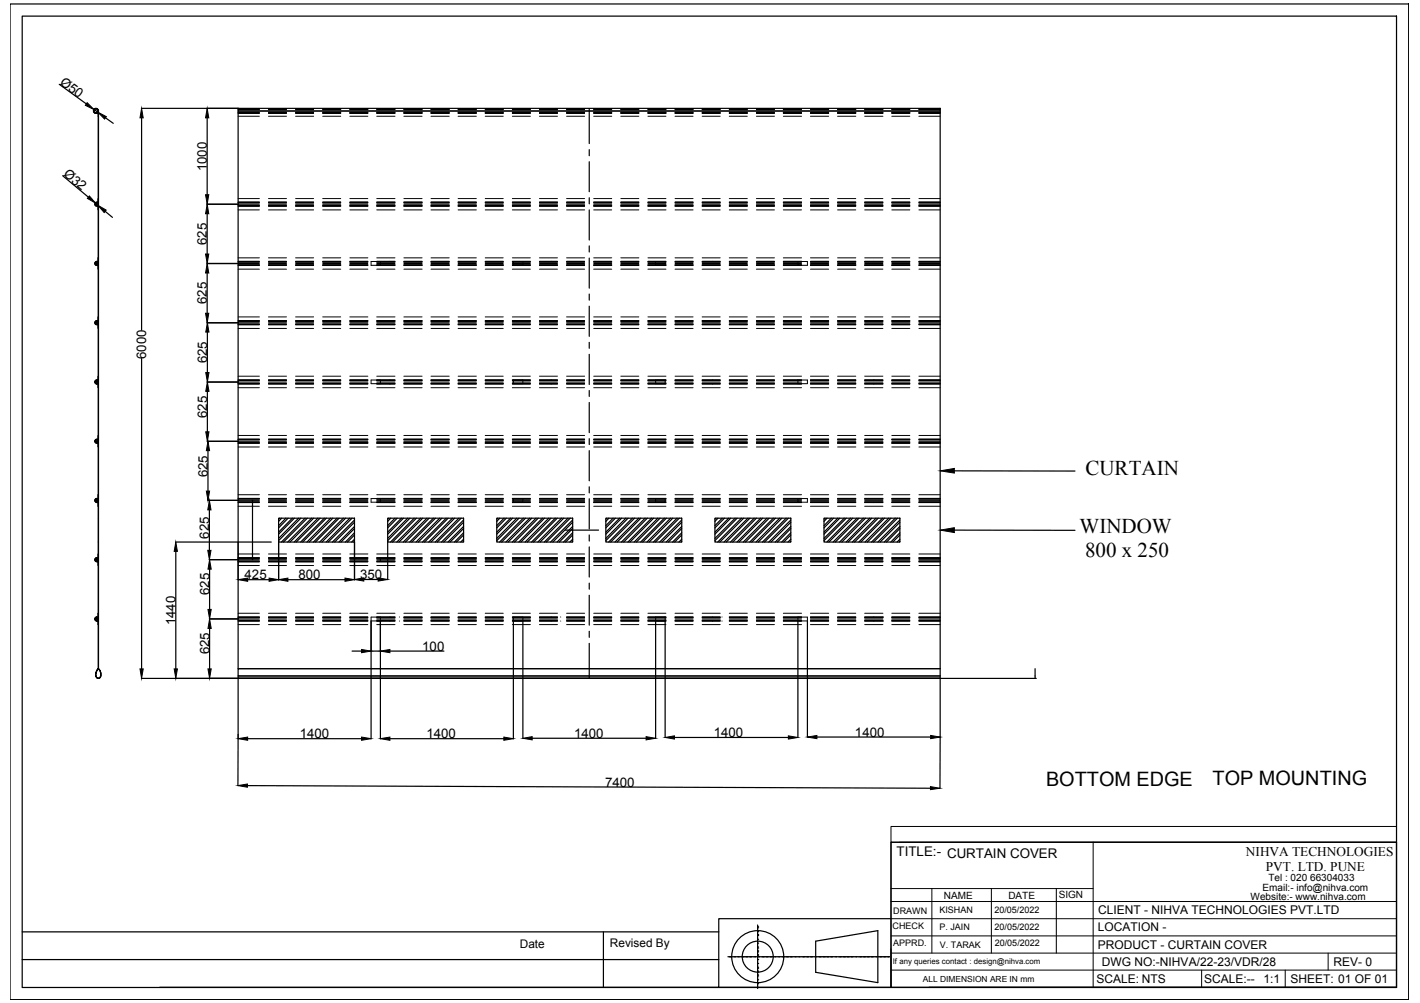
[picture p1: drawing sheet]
<svg xmlns="http://www.w3.org/2000/svg" width="297mm" height="210mm" viewBox="0 0 297 210" stroke-linecap="round" stroke-linejoin="round" font-family="sans-serif">
<defs><g id="words">
<g font-size="4.4">
<text x="227.1" y="99.5">CURTAIN</text>
<text x="225.8" y="111.5">WINDOW</text>
<text x="227" y="116.5">800 x 250</text>
</g>
<g font-size="4.2">
<text x="218.8" y="164.6">BOTTOM EDGE</text>
<text x="253.6" y="164.4">TOP MOUNTING</text>
</g>
<g font-size="2.8">
<text x="12.3" y="17.5" transform="rotate(36 12.3 17.5)">Ø50</text>
<text x="43.3" y="35.9" transform="rotate(-90 43.3 35.9)">1000</text>
<text x="13.1" y="36.6" transform="rotate(40 13.1 36.6)">Ø32</text>
<text x="43.3" y="51.3" transform="rotate(-90 43.3 51.3)">625</text>
<text x="43.3" y="63.7" transform="rotate(-90 43.3 63.7)">625</text>
<text x="30.6" y="75.1" transform="rotate(-90 30.6 75.1)">6000</text>
<text x="43.3" y="76.1" transform="rotate(-90 43.3 76.1)">625</text>
<text x="43.3" y="87.5" transform="rotate(-90 43.3 87.5)">625</text>
<text x="43.5" y="99.9" transform="rotate(-90 43.5 99.9)">625</text>
<text x="43.8" y="112.8" transform="rotate(-90 43.8 112.8)">625</text>
<text x="43.8" y="124.5" transform="rotate(-90 43.8 124.5)">625</text>
<text x="51.2" y="121.3">425</text>
<text x="62.4" y="121.3">800</text>
<text x="75.3" y="121.2">350</text>
<text x="36.7" y="130.9" transform="rotate(-90 36.7 130.9)">1440</text>
<text x="43.8" y="136.9" transform="rotate(-90 43.8 136.9)">625</text>
<text x="88.3" y="136.2">100</text>
<text x="62.7" y="154.5">1400</text>
<text x="89.2" y="154.5">1400</text>
<text x="120.1" y="154.5">1400</text>
<text x="149.3" y="154.3">1400</text>
<text x="178.8" y="154.2">1400</text>
<text x="126.6" y="164.7">7400</text>
<text x="187.6" y="179.2">TITLE:- CURTAIN COVER</text>
<text x="260.6" y="179.1">NIHVA TECHNOLOGIES</text>
<text x="264.8" y="182.3">PVT. LTD. PUNE</text>
</g>
<g font-size="2.5">
<text x="229.7" y="191.3">CLIENT - NIHVA TECHNOLOGIES PVT.LTD</text>
<text x="229.6" y="194.9">LOCATION -</text>
<text x="108.7" y="198.5">Date</text>
<text x="127.6" y="198.2">Revised By</text>
<text x="229.6" y="198.5">PRODUCT - CURTAIN COVER</text>
<text x="230.5" y="202.1">DWG NO:-NIHVA/22-23/VDR/28</text>
<text x="279" y="202.1">REV- 0</text>
<text x="229.3" y="205.7">SCALE: NTS</text>
<text x="251.9" y="205.7">SCALE:--</text>
<text x="264.3" y="205.7">1:1</text>
<text x="269.9" y="205.7">SHEET: 01 OF 01</text>
</g>
<g font-size="2.1">
<text x="265.3" y="184.4">Tel : 020 66304033</text>
<text x="197.4" y="188.1">NAME</text>
<text x="210.9" y="188.2">DATE</text>
<text x="221.5" y="188">SIGN</text>
<text x="261.6" y="188.4">Website:- www.nihva.com</text>
<text x="264.1" y="186.5">Email:- info@nihva.com</text>
</g>
<g font-size="1.9">
<text x="186.8" y="191.2">DRAWN</text>
<text x="196.5" y="191.1">KISHAN</text>
<text x="208" y="191.1">20/05/2022</text>
<text x="186.7" y="194.4">CHECK</text>
<text x="186.8" y="198">APPRD.</text>
<text x="196.5" y="194.7">P. JAIN</text>
<text x="208.1" y="194.7">20/05/2022</text>
<text x="196.6" y="198.3">V. TARAK</text>
<text x="208.1" y="198">20/05/2022</text>
</g>
<text font-size="1.8" x="193" y="205.4">ALL DIMENSION ARE IN mm</text>
<text font-size="1.6" x="186.8" y="201.7">If any queries contact : design@nihva.com</text>
</g></defs>
<!-- layer: 0 -->
<g fill="none" stroke="#000" stroke-width=".25">
<path d="M2.1 .8h292.6v208.4h-292.6zM4.6 3.4h287.5v203.3h-287.5zM12.4 17.6l5.7 4.1M13.1 36.8l5.4 4.5M19.7 22.9l.8 .6M20.1 23.7h.4l.1 .6v115.6v-116.7a.53 .53 0 0 0-.5-.5 .53 .53 0 0 0-.6 .5 .53 .53 0 0 0 .6 .5M20.6 23.2a.49 .49 0 0 0-.5-.5 .49 .49 0 0 0-.5 .5 .49 .49 0 0 0 .5 .5M20.6 23.2v.5h-.5M22.1 24.7l1.6 1.1M29.6 22.7h167.1l-.1 142.3M29.6 24.7v44.4M43.3 24.7v16.1"/>
<path d="M49.8 22.7v.5h146.9M49.8 23.2v116.7M123.3 22.7v7.3M123.3 31.3v1.3M123.3 33.9v6.2M20 42.5l.5 .5M20.6 41.6v.7M20.6 43.1v.8M20.6 54v.7M20.6 55.5v.8M22 44.2l1.5 1.3M43.3 55.1h6.5"/>
<path d="M43.3 42.7h6.5M43.3 44.7v8.5M43.3 57.1v8.5M123.3 41.4v1.3M123.3 43.9v6.3M123.3 51.5v1.2M123.3 54v6.3M20.6 66.3v.8M20.6 67.9v.8M20.6 78.7v.8M29.6 75v65M43.3 80h6.5"/>
<path d="M43.3 67.5h6.5M43.4 69.5v8.5M123.3 61.5v1.3M123.3 64.1v6.3M123.3 71.7v1.2M123.3 74.2v6.3M20.6 80.3v.8M20.6 91.1v.8M20.6 92.7v.8M43.3 92.4h6.5M43.4 81.9v8.5M43.5 94.3v8.5"/>
<path d="M123.3 81.7v1.3M123.3 84.2v6.3M123.3 91.8v1.2M123.3 94.3v6.3M199.6 98.5l25.3 .1M20.6 103.5v.8M20.6 105.1v.8M20.6 115.9v.8M20.6 117.5v.8M36.7 113.4h20.1M36.8 115.4v24.6M43.5 104.7h6.3"/>
<path d="M43.8 117.1h6M43.8 106.7v8.5M43.8 119.1v8.4M52.8 104.7v12.4M58.3 108.4h15.9v5h-15.9zM58.3 113.4v8M58.5 108.4l-.2 .3M58.9 108.4l-.6 .7M59.8 108.4l-1.5 1.6M60.3 108.4l-2 2.1M61.2 108.4l-2.9 3M61.6 108.4l-3.3 3.4"/>
<path d="M62.5 108.4l-4.2 4.3M62.9 108.4l-4.6 4.7M63.8 108.4l-4.9 5M64.3 108.4l-5 5M65.2 108.4l-5 5M65.6 108.4l-5 5M66.5 108.4l-5 5M67 108.4l-5 5M67.8 108.4l-4.9 5M68.3 108.4l-5 5M69.2 108.4l-5 5M69.6 108.4l-4.9 5"/>
<path d="M70.5 108.4l-4.9 5M70.9 108.4l-4.9 5M71.8 108.4l-4.9 5M72.3 108.4l-5 5M73.2 108.4l-5 5M73.6 108.4l-4.9 5M74.2 108.8l-4.7 4.6M74.2 110.2l-3.3 3.2M74.2 111.5l-2 1.9M74.2 112.8l-.6 .6M74.2 109.3l-4.2 4.1M74.2 110.6l-2.9 2.8"/>
<path d="M74.2 112l-1.5 1.4M74.2 113.3l-.2 .1M74.2 113.4v8M81.1 108.4h15.9v5h-15.9zM81.1 113.4v7.9M81.3 108.4l-.2 .3M81.7 108.4l-.6 .7M82.6 108.4l-1.5 1.6M83.1 108.4l-2 2.1M84 108.4l-2.9 3M84.4 108.4l-3.3 3.4M85.3 108.4l-4.2 4.3"/>
<path d="M85.8 108.4l-4.7 4.7M86.6 108.4l-4.9 5M87.1 108.4l-5 5M88 108.4l-5 5M88.4 108.4l-4.9 5M89.3 108.4l-4.9 5M89.8 108.4l-5 5M90.7 108.4l-5 5M91.1 108.4l-5 5M92 108.4l-5 5M92.4 108.4l-4.9 5M93.3 108.4l-4.9 5"/>
<path d="M93.8 108.4l-5 5M94.6 108.4l-4.9 5M95.1 108.4l-4.9 5M96 108.4l-5 5M96.5 108.4l-5 5M97 108.8l-4.6 4.6M97 110.2l-3.3 3.2M97 111.5l-1.9 1.9M97 112.8l-.6 .6M97 109.3l-4.2 4.1M97 110.6l-2.9 2.8M97 112l-1.5 1.4"/>
<path d="M97 113.3l-.2 .1M103.9 108.4h15.9v5h-15.9zM104.1 108.4l-.2 .3M104.5 108.4l-.6 .7M105.4 108.4l-1.5 1.6M105.9 108.4l-2 2.1M106.8 108.4l-2.9 3M107.2 108.4l-3.3 3.4M108.1 108.4l-4.2 4.3M108.6 108.4l-4.7 4.7M109.5 108.4l-5 5M109.9 108.4l-5 5"/>
<path d="M110.8 108.4l-5 5M111.2 108.4l-4.9 5M112.1 108.4l-4.9 5M112.6 108.4l-5 5M113.5 108.4l-5 5M113.9 108.4l-4.9 5M114.8 108.4l-5 5M115.3 108.4l-5 5M116.1 108.4l-4.9 5M116.6 108.4l-5 5M117.5 108.4l-5 5M117.9 108.4l-4.9 5"/>
<path d="M118.3 110.9h6.9M118.8 108.4l-4.9 5M119.3 108.4l-5 5M119.8 108.8l-4.6 4.6M119.8 110.2l-3.3 3.2M119.8 111.5l-1.9 1.9M119.8 112.8l-.6 .6M119.8 109.3l-4.2 4.1M119.8 110.6l-2.8 2.8M119.8 112l-1.5 1.4M119.8 113.3l-.1 .1M123.3 101.9v1.3"/>
<path d="M123.3 104.4v6.3M123.3 112v1.2M123.3 114.5v6.3M126.7 108.4h15.9v5h-15.9zM126.9 108.4l-.2 .3M127.4 108.4l-.7 .7M128.3 108.4l-1.6 1.6M128.7 108.4l-2 2.1M129.6 108.4l-2.9 3M130 108.4l-3.3 3.4M130.9 108.4l-4.2 4.3M131.4 108.4l-4.7 4.7"/>
<path d="M132.3 108.4l-5 5M132.7 108.4l-5 5M133.6 108.4l-5 5M134.1 108.4l-5 5M134.9 108.4l-4.9 5M135.4 108.4l-4.9 5M136.3 108.4l-5 5M136.7 108.4l-4.9 5M137.6 108.4l-4.9 5M138.1 108.4l-5 5M139 108.4l-5 5M139.4 108.4l-5 5"/>
<path d="M140.3 108.4l-5 5M140.7 108.4l-4.9 5M141.6 108.4l-4.9 5M142.1 108.4l-5 5M142.6 108.8l-4.6 4.6M142.6 110.2l-3.3 3.2M142.6 111.5l-1.9 1.9M142.6 112.8l-.6 .6M142.6 109.3l-4.1 4.1M142.6 110.6l-2.8 2.8M142.6 112l-1.5 1.4M142.6 113.3l-.1 .1"/>
<path d="M149.5 108.4h15.9v5h-15.9zM149.8 108.4l-.3 .3M150.2 108.4l-.7 .7M151.1 108.4l-1.6 1.6M151.5 108.4l-2 2.1M152.4 108.4l-2.9 3M152.9 108.4l-3.4 3.4M153.8 108.4l-4.3 4.3M154.2 108.4l-4.7 4.7M155.1 108.4l-5 5M155.6 108.4l-5 5M156.4 108.4l-4.9 5"/>
<path d="M156.9 108.4l-5 5M157.8 108.4l-5 5M158.2 108.4l-4.9 5M159.1 108.4l-4.9 5M159.5 108.4l-4.9 5M160.4 108.4l-4.9 5M160.9 108.4l-5 5M161.8 108.4l-5 5M162.2 108.4l-4.9 5M163.1 108.4l-5 5M163.6 108.4l-5 5M164.5 108.4l-5 5"/>
<path d="M164.9 108.4l-5 5M165.4 108.8l-4.6 4.6M165.4 110.2l-3.2 3.2M165.4 111.5l-1.9 1.9M165.4 112.8l-.6 .6M165.4 109.3l-4.1 4.1M165.4 110.6l-2.8 2.8M165.4 112l-1.5 1.4M165.4 113.3l-.1 .1M172.4 108.4h15.8v5h-15.8zM172.6 108.4l-.2 .3M173 108.4l-.6 .7"/>
<path d="M173.9 108.4l-1.5 1.6M174.4 108.4l-2 2.1M175.2 108.4l-2.8 3M175.7 108.4l-3.3 3.4M176.6 108.4l-4.2 4.3M177 108.4l-4.6 4.7M177.9 108.4l-4.9 5M178.4 108.4l-5 5M179.3 108.4l-5 5M179.7 108.4l-5 5M180.6 108.4l-5 5M181 108.4l-4.9 5"/>
<path d="M181.9 108.4l-4.9 5M182.4 108.4l-5 5M183.2 108.4l-4.9 5M183.7 108.4l-4.9 5M184.6 108.4l-5 5M185 108.4l-4.9 5M185.9 108.4l-4.9 5M186.4 108.4l-5 5M187.3 108.4l-5 5M187.7 108.4l-5 5M188.2 108.8l-4.6 4.6M188.2 110.2l-3.2 3.2"/>
<path d="M188.2 111.5l-1.9 1.9M188.2 112.8l-.6 .6M188.2 109.3l-4.1 4.1M188.2 110.6l-2.8 2.8M188.2 112l-1.4 1.4M188.2 113.3l-.1 .1M199.6 110.9l25.3 .1M20.5 139.9h.1a1.24 1.24 0 0 0-.1 2v.1a1.01 1.01 0 0 1-.3-1.6zM20.6 128.3v.8M20.6 129.9v.8M20.6 139.9a1.22 1.22 0 0 1 0 2.1v-.1a.96 .96 0 0 0 .3-1.5zM43.8 129.5h6"/>
<path d="M43.8 131.5v8.5M51.8 121.3h4.5M60.2 121.3h12M73.6 136.3h2M76.1 121.3h3M77.6 129.9v24.7M77.6 136.3h2M79.6 129.9v24.7M81.6 136.3h11.3M107.4 129.9v24.7M109.4 129.9v24.6M123.3 122v1.3"/>
<path d="M123.3 124.6v6.2M123.3 132.1v1.3M123.3 134.6v7.4M137.1 129.9v24.6M139.1 129.9v24.4M166.9 129.9v24.4M168.9 129.9v24.3M196.7 139.9h-146.9v1.6h146.9M216.5 139.9v2.1M29.6 142h186.9M49.8 141.5v.5h146.9M49.8 142v12.6"/>
<path d="M49.8 153.7v10.7M51.8 154.6h23.8M81.6 154.6h23.8M111.3 154.5h23.9M141.1 154.3h23.8M170.9 154.2h23.8M216.5 142h.1M51.8 164.4l142.8 .6M186.4 176.3h105.7v30.3h-105.7zM4.6 195h145.8M126.2 195v11.7M158.5 199.8h.1"/>
<path d="M158.5 199.5v.3M158.5 199.2v.2M158.5 199.2h.1M158.5 199h.1M158.5 198.8v.2M158.5 198.4v.3M158.5 198.4h.1M158.5 198.2h.1M158.5 198v.1M158.5 197.6v.3M158.5 197.4v.2M158.5 197.4h.1"/>
<path d="M158.5 196.8v.5M158.5 196.6v.2M158.5 196.6h.1M158.5 196.4v.1M158.5 196v.3M158.5 195.8v.2M158.5 195.8h.1M158.5 195.6h.1M158.5 195.2v.3M158.5 195v.2M158.5 195h.1M158.5 194.8h.1"/>
<path d="M158.5 194.5v.2M158.5 194.2v.3M158.5 194.2h.1M158.5 194h.1M158.5 193.7v.2M158.5 193.6v.1M158.5 194v.1M158.5 194.8v.1M158.5 195.6v.1M158.5 198.2v.2M158.5 199v.2M158.5 199.8v.2"/>
<path d="M170.6 197l13-2.2v10.8l-13-2.1zM186.4 192.3h-36v14.3h-117M4.6 200.8h145.8M150.4 206.6h36M152.3 200.2h.3M152.6 200.2h.1M152.6 200.2h.2M152.8 200.2h.1M152.9 200.2h.1M153.1 200.2h.5M153.6 200.2h.1M153.7 200.2h.1"/>
<path d="M153.9 200.2h.3M154.2 200.2h.2M154.4 200.2h.1M154.5 200.2h.1M154.7 200.2h.3M155 200.2h.2M155.2 200.2h.1M155.3 200.2h.1M155.4 200.2h.1M155.5 200.2h.3M155.8 200.2h.2M156 200.2h.1"/>
<path d="M156.1 200.2h.1M156.2 200.2h.1M156.3 200.2h.5M156.8 200.2h.1M156.9 200.2h.1M157 200.2h.1M157.1 200.2h.2M157.3 200.2h.5M157.8 200.2h.1M157.9 200.2h.2M158.1 200.2h.3M158.4 200.2h.2"/>
<path d="M158.5 206.7h.1M158.5 206.4v.2M158.5 206.1v.3M158.5 205.9v.2M158.5 205.9h.1M158.5 205.6v.2M158.5 205.3v.3M158.5 205.1v.2M158.5 205h.1M158.5 204.8v.2M158.5 204.3v.5M158.5 204.2h.1"/>
<path d="M158.5 204h.1M158.5 203.7v.3M158.5 203.5v.2M158.5 203.4h.1M158.5 203.2h.1M158.5 203v.2M158.5 202.7v.3M158.5 202.6h.1M158.5 202.4h.1M158.5 202.2v.2M158.5 201.9v.3M158.5 201.7v.1"/>
<path d="M158.5 201.6h.1M158.5 201.1v.5M158.5 200.9v.1M158.5 200.8h.1M158.5 200.6v.2M158.5 200.1v.5M158.5 200h.1M158.5 202.5v.1M158.5 203.3v.1M158.5 204.1v.1M158.5 206.7v.2M158.7 200.2h.1"/>
<path d="M158.7 200.2h.2M158.9 200.2h.3M159.2 200.2h.2M159.5 200.2h.1M159.7 200.2h.1M159.7 200.2h.5M160.3 200.2h.1M160.5 200.2h.1M160.5 200.2h.5M161.1 200.2h.1M161.3 200.2h.1M161.3 200.2h.2"/>
<path d="M161.5 200.2h.3M161.9 200.2h.1M162.1 200.2h.1M162.1 200.2h.2M162.3 200.2h.3M162.7 200.2h.1M162.9 200.2h.1M162.9 200.2h.2M163.1 200.2h.3M163.5 200.2h.1M163.7 200.2h.1M163.7 200.2h.2"/>
<path d="M163.9 200.2h.1M163.9 200.2h.6M164.5 200.2h.1M164.5 200.2h.2M164.7 200.2h.1M164.7 200.2h.6M165.3 200.2h.1M165.3 200.2h.2M165.5 200.2h.1M165.6 200.2h.1M165.8 200.2h.3M166.1 200.2h.2"/>
<path d="M166.3 200.2h.1M166.4 200.2h.1M166.6 200.2h.3M166.9 200.2h.2M167.1 200.2h.1M167.2 200.2h.5M167.7 200.2h.2M167.9 200.2h.1M168 200.2h.1M168.1 200.2h.1M168.2 200.2h.5M168.7 200.2h.1"/>
<path d="M168.8 200.2h.1M168.9 200.2h.1M169 200.2h.1M169.2 200.2h.3M169.5 200.2h.1M169.6 200.2h.1M169.7 200.2h.1M169.8 200.2h.2M170 200.2h.3M170.3 200.2h.2M170.5 200.2h.1M170.6 200.2h.2"/>
<path d="M170.8 200.2h.3M171.1 200.2h.2M171.4 200.2h.1M171.6 200.2h.1M171.6 200.2h.3M171.9 200.2h.2M172.2 200.2h.1M172.4 200.2h.1M172.4 200.2h.2M172.6 200.2h.1M172.7 200.2h.2M173 200.2h.1"/>
<path d="M173.2 200.2h.1M173.2 200.2h.2M173.4 200.2h.3M173.8 200.2h.1M174 200.2h.1M174 200.2h.2M174.2 200.2h.3M174.6 200.2h.1M174.8 200.2h.1M174.8 200.2h.2M175 200.2h.5M175.6 200.2h.1"/>
<path d="M175.6 200.2h.2M175.8 200.2h.1M175.8 200.2h.3M176.2 200.2h.1M176.4 200.2h.1M176.4 200.2h.2M176.6 200.2h.1M176.6 200.2h.2M176.9 200.2h.1M177 200.2h.2M177.2 200.2h.1M177.2 200.2h.2"/>
<path d="M177.4 200.2h.1M177.4 200.2h.2M177.7 200.2h.3M178 200.2h.1M178 200.2h.2M178.2 200.2h.1M178.3 200.2h.1M178.5 200.2h.3M178.8 200.2h.2M179 200.2h.1M179.1 200.2h.1M179.3 200.2h.5"/>
<path d="M179.8 200.2h.1M179.9 200.2h.1M180 200.2h.1M180.1 200.2h.3M180.4 200.2h.2M180.6 200.2h.1M180.7 200.2h.1M180.8 200.2h.1M180.9 200.2h.1M181.1 200.2h.1M181.2 200.2h.2M181.4 200.2h.1"/>
<path d="M181.5 200.2h.1M181.6 200.2h.1M181.7 200.2h.1M181.9 200.2h.3M182.2 200.2h.1M182.3 200.2h.1M182.4 200.2h.1M182.5 200.2h.2M182.7 200.2h.3M183 200.2h.2M183.2 200.2h.1M183.3 200.2h.2"/>
<path d="M183.5 200.2h.5M184.1 200.2h.1M184.3 200.2h.1M184.3 200.2h.3M184.6 200.2h.2M184.9 200.2h.1M185.1 200.2h.1M185.1 200.2h.2M185.3 200.2h.1M185.4 200.2h.2M185.7 200.2h.1M185.9 200.2h.1"/>
<path d="M194.3 206.6h97.8"/>
<circle cx="20.1" cy="23.2" r=".49"/>
<circle cx="20.1" cy="23.2" r=".4"/>
<circle cx="20.2" cy="55.1" r=".32"/>
<circle cx="20.2" cy="42.7" r=".32"/>
<circle cx="20.2" cy="42.7" r=".28"/>
<circle cx="20.2" cy="55.1" r=".28"/>
<circle cx="20.2" cy="55.1" r=".06"/>
<circle cx="20.2" cy="42.7" r=".06"/>
<circle cx="20.2" cy="67.5" r=".32"/>
<circle cx="20.2" cy="79.9" r=".32"/>
<circle cx="20.2" cy="79.9" r=".28"/>
<circle cx="20.2" cy="67.5" r=".28"/>
<circle cx="20.2" cy="67.5" r=".06"/>
<circle cx="20.2" cy="79.9" r=".06"/>
<circle cx="20.2" cy="92.3" r=".32"/>
<circle cx="20.2" cy="92.3" r=".28"/>
<circle cx="20.2" cy="92.3" r=".06"/>
<circle cx="20.2" cy="104.7" r=".32"/>
<circle cx="20.2" cy="117.1" r=".32"/>
<circle cx="20.2" cy="104.7" r=".28"/>
<circle cx="20.2" cy="117.1" r=".28"/>
<circle cx="20.2" cy="104.7" r=".06"/>
<circle cx="20.2" cy="117.1" r=".06"/>
<circle cx="20.2" cy="129.5" r=".32"/>
<circle cx="20.2" cy="129.5" r=".28"/>
<circle cx="20.2" cy="129.5" r=".06"/>
<circle cx="158.5" cy="200.2" r="5.4"/>
<circle cx="158.5" cy="200.2" r="3.2"/>
</g>
<g fill="none" stroke="#000" stroke-width=".21">
<path d="M49.8 24.3h4.5M49.8 23.2h146.9M49.8 23.7h4.5M49.8 22.7h4.5M49.8 23.6h4.5M49.8 22.8h4.5M49.8 23.5h4.5M49.8 22.9h4.5M56.2 24.3h3.7M56.2 23.7h3.7M56.2 22.7h3.7M56.2 23.6h3.7"/>
<path d="M56.2 22.8h3.7M56.2 23.5h3.7M56.2 22.9h3.7M61.8 24.3h3.8M61.8 23.7h3.8M61.8 22.7h3.8M61.8 23.6h3.8M61.8 22.8h3.8M61.8 23.5h3.8M61.8 22.9h3.8M67.5 24.3h3.8M67.5 23.7h3.8"/>
<path d="M67.5 22.7h3.8M67.5 23.6h3.8M67.5 22.8h3.8M67.5 23.5h3.8M67.5 22.9h3.8M73.2 24.3h3.7M73.2 23.7h3.7M73.2 22.7h3.7M73.2 23.6h3.7M73.2 22.8h3.7M73.2 23.5h3.7M73.2 22.9h3.7"/>
<path d="M78.8 24.3h3.8M78.8 23.7h3.8M78.8 22.7h3.8M78.8 23.6h3.8M78.8 22.8h3.8M78.8 23.5h3.8M78.8 22.9h3.8M84.5 24.3h3.8M84.5 23.7h3.8M84.5 22.7h3.8M84.5 23.6h3.8M84.5 22.8h3.8"/>
<path d="M84.5 23.5h3.8M84.5 22.9h3.8M90.2 24.3h3.8M90.2 23.7h3.8M90.2 22.7h3.8M90.2 23.6h3.8M90.2 22.8h3.8M90.2 23.5h3.8M90.2 22.9h3.8M95.8 24.3h3.8M95.8 23.7h3.8M95.8 22.7h3.8"/>
<path d="M95.8 23.6h3.8M95.8 22.8h3.8M95.8 23.5h3.8M95.8 22.9h3.8M101.5 24.3h3.8M101.5 23.7h3.8M101.5 22.7h3.8M101.5 23.6h3.8M101.5 22.8h3.8M101.5 23.5h3.8M101.5 22.9h3.8M107.2 24.3h3.7"/>
<path d="M107.2 23.7h3.7M107.2 22.7h3.7M107.2 23.6h3.7M107.2 22.8h3.7M107.2 23.5h3.7M107.2 22.9h3.7M112.8 24.3h3.8M112.8 23.7h3.8M112.8 22.7h3.8M112.8 23.6h3.8M112.8 22.8h3.8M112.8 23.5h3.8"/>
<path d="M112.8 22.9h3.8M118.5 24.3h3.8M118.5 23.7h3.8M118.5 22.7h3.8M118.5 23.6h3.8M118.5 22.8h3.8M118.5 23.5h3.8M118.5 22.9h3.8M124.2 24.3h3.8M124.2 23.7h3.8M124.2 22.7h3.8M124.2 23.6h3.8"/>
<path d="M124.2 22.8h3.8M124.2 23.5h3.8M124.2 22.9h3.8M129.9 24.3h3.7M129.9 23.7h3.7M129.9 22.7h3.7M129.9 23.6h3.7M129.9 22.8h3.7M129.9 23.5h3.7M129.9 22.9h3.7M135.5 24.3h3.8M135.5 23.7h3.8"/>
<path d="M135.5 22.7h3.8M135.5 23.6h3.8M135.5 22.8h3.8M135.5 23.5h3.8M135.5 22.9h3.8M141.2 24.3h3.8M141.2 23.7h3.8M141.2 22.7h3.8M141.2 23.6h3.8M141.2 22.8h3.8M141.2 23.5h3.8M141.2 22.9h3.8"/>
<path d="M146.9 24.3h3.8M146.9 23.7h3.8M146.9 22.7h3.8M146.9 23.6h3.8M146.9 22.8h3.8M146.9 23.5h3.8M146.9 22.9h3.8M152.6 24.3h3.7M152.6 23.7h3.7M152.6 22.7h3.7M152.6 23.6h3.7M152.6 22.8h3.7"/>
<path d="M152.6 23.5h3.7M152.6 22.9h3.7M158.2 24.3h3.8M158.2 23.7h3.8M158.2 22.7h3.8M158.2 23.6h3.8M158.2 22.8h3.8M158.2 23.5h3.8M158.2 22.9h3.8M163.9 24.3h3.8M163.9 23.7h3.8M163.9 22.7h3.8"/>
<path d="M163.9 23.6h3.8M163.9 22.8h3.8M163.9 23.5h3.8M163.9 22.9h3.8M169.5 24.3h3.8M169.5 23.7h3.8M169.5 22.7h3.8M169.5 23.6h3.8M169.5 22.8h3.8M169.5 23.5h3.8M169.5 22.9h3.8M175.2 24.3h3.8"/>
<path d="M175.2 23.7h3.8M175.2 22.7h3.8M175.2 23.6h3.8M175.2 22.8h3.8M175.2 23.5h3.8M175.2 22.9h3.8M180.9 24.3h3.8M180.9 23.7h3.8M180.9 22.7h3.8M180.9 23.6h3.8M180.9 22.8h3.8M180.9 23.5h3.8"/>
<path d="M180.9 22.9h3.8M186.5 24.3h3.8M186.5 23.7h3.8M186.5 22.7h3.8M186.5 23.6h3.8M186.5 22.8h3.8M186.5 23.5h3.8M186.5 22.9h3.8M192.2 24.3h4.5M192.2 23.7h4.5M192.2 22.7h4.5M192.2 23.6h4.5"/>
<path d="M192.2 22.8h4.5M192.2 23.5h4.5M192.2 22.9h4.5M20.2 54.7h.1M20.2 55.5v.1M20.2 42.7h.4M20.2 55.1h.4M20.6 41.6l-.1 .7h-.3a.45 .45 0 0 0-.4 .4 .45 .45 0 0 0 .4 .5h.3l.1 .7M20.6 42.3h-.4a.4 .4 0 0 0-.4 .4 .4 .4 0 0 0 .4 .4h.4M20.6 54l-.1 .7h-.3a.45 .45 0 0 0-.4 .4 .45 .45 0 0 0 .4 .5h.3l.1 .7M20.6 54.7h-.4a.4 .4 0 0 0-.4 .4 .4 .4 0 0 0 .4 .4h.4M49.8 42.3h4.5"/>
<path d="M49.8 55.5h4.5M49.8 54h4.5M49.8 43.1h4.5M49.8 43.9h4.5M49.8 41.6h4.5M49.8 56.3h4.5M49.8 54.7h4.5M49.8 55.6h4.5M49.8 55.4h4.5M49.8 54.8h4.5M49.8 54.9h4.5M49.8 43h4.5"/>
<path d="M49.8 42.4h4.5M49.8 42.5h4.5M49.8 42.7h4.5M49.8 55.1h4.5M56.2 42.3h3.7M56.2 55.5h3.7M56.2 54h3.7M56.2 43.1h3.7M56.2 43.9h3.7M56.2 41.6h3.7M56.2 56.3h3.7M56.2 54.7h3.7"/>
<path d="M56.2 55.6h3.7M56.2 55.4h3.7M56.2 54.8h3.7M56.2 54.9h3.7M56.2 43h3.7M56.2 42.4h3.7M56.2 42.5h3.7M56.2 42.7h3.7M56.2 55.1h3.7M61.8 42.3h3.8M61.8 55.5h3.8M61.8 54h3.8"/>
<path d="M61.8 43.1h3.8M61.8 43.9h3.8M61.8 41.6h3.8M61.8 56.3h3.8M61.8 54.7h3.8M61.8 55.6h3.8M61.8 55.4h3.8M61.8 54.8h3.8M61.8 54.9h3.8M61.8 43h3.8M61.8 42.4h3.8M61.8 42.5h3.8"/>
<path d="M61.8 42.7h3.8M61.8 55.1h3.8M67.5 42.3h3.8M67.5 55.5h3.8M67.5 54h3.8M67.5 43.1h3.8M67.5 43.9h3.8M67.5 41.6h3.8M67.5 56.3h3.8M67.5 54.7h3.8M67.5 55.6h3.8M67.5 55.4h3.8"/>
<path d="M67.5 54.8h3.8M67.5 54.9h3.8M67.5 43h3.8M67.5 42.4h3.8M67.5 42.5h3.8M67.5 42.7h3.8M67.5 55.1h3.8M73.2 42.3h3.7M73.2 55.5h3.7M73.2 54h3.7M73.2 43.1h3.7M73.2 43.9h3.7"/>
<path d="M73.2 41.6h3.7M73.2 56.3h3.7M73.2 54.7h3.7M73.2 55.6h3.7M73.2 55.4h3.7M73.2 54.8h3.7M73.2 54.9h3.7M73.2 43h3.7M73.2 42.4h3.7M73.2 42.5h3.7M73.2 42.7h3.7M73.2 55.1h3.7"/>
<path d="M78.8 42.3h3.8M78.8 54h3.8M78.8 43.1h3.8M78.8 43.9h3.8M78.8 41.6h3.8M78.8 56.3h3.8M78.8 55.6h3.8M78.8 55.4h3.8M78.8 54.8h3.8M78.8 54.9h3.8M78.8 43h3.8M78.8 42.4h3.8"/>
<path d="M78.8 42.5h3.8M78.8 42.7h3.8M78.8 55.1h3.8M79.6 54.7v.8M81.6 54.7h.1M81.6 55.5v.1M82.6 54.7h-5v.8h5M84.5 42.3h3.8M84.5 55.5h3.8M84.5 54h3.8M84.5 43.1h3.8M84.5 43.9h3.8"/>
<path d="M84.5 41.6h3.8M84.5 56.3h3.8M84.5 54.7h3.8M84.5 55.6h3.8M84.5 55.4h3.8M84.5 54.8h3.8M84.5 54.9h3.8M84.5 43h3.8M84.5 42.4h3.8M84.5 42.5h3.8M84.5 42.7h3.8M84.5 55.1h3.8"/>
<path d="M90.2 42.3h3.8M90.2 55.5h3.8M90.2 54h3.8M90.2 43.1h3.8M90.2 43.9h3.8M90.2 41.6h3.8M90.2 56.3h3.8M90.2 54.7h3.8M90.2 55.6h3.8M90.2 55.4h3.8M90.2 54.8h3.8M90.2 54.9h3.8"/>
<path d="M90.2 43h3.8M90.2 42.4h3.8M90.2 42.5h3.8M90.2 42.7h3.8M90.2 55.1h3.8M95.8 42.3h3.8M95.8 55.5h3.8M95.8 54h3.8M95.8 43.1h3.8M95.8 43.9h3.8M95.8 41.6h3.8M95.8 56.3h3.8"/>
<path d="M95.8 54.7h3.8M95.8 55.6h3.8M95.8 55.4h3.8M95.8 54.8h3.8M95.8 54.9h3.8M95.8 43h3.8M95.8 42.4h3.8M95.8 42.5h3.8M95.8 42.7h3.8M95.8 55.1h3.8M101.5 42.3h3.8M101.5 55.5h3.8"/>
<path d="M101.5 54h3.8M101.5 43.1h3.8M101.5 43.9h3.8M101.5 41.6h3.8M101.5 56.3h3.8M101.5 54.7h3.8M101.5 55.6h3.8M101.5 55.4h3.8M101.5 54.8h3.8M101.5 54.9h3.8M101.5 43h3.8M101.5 42.4h3.8"/>
<path d="M101.5 42.5h3.8M101.5 42.7h3.8M101.5 55.1h3.8M107.2 42.3h3.7M107.2 55.5h3.7M107.2 54h3.7M107.2 43.1h3.7M107.2 43.9h3.7M107.2 41.6h3.7M107.2 56.3h3.7M107.2 54.7h3.7M107.2 55.6h3.7"/>
<path d="M107.2 55.4h3.7M107.2 54.8h3.7M107.2 54.9h3.7M107.2 43h3.7M107.2 42.4h3.7M107.2 42.5h3.7M107.2 42.7h3.7M107.2 55.1h3.7M107.4 54.7v.8M109.4 54.7v.8M112.8 42.3h3.8M112.8 55.5h3.8"/>
<path d="M112.8 54h3.8M112.8 43.1h3.8M112.8 43.9h3.8M112.8 41.6h3.8M112.8 56.3h3.8M112.8 54.7h3.8M112.8 55.6h3.8M112.8 55.4h3.8M112.8 54.8h3.8M112.8 54.9h3.8M112.8 43h3.8M112.8 42.4h3.8"/>
<path d="M112.8 42.5h3.8M112.8 42.7h3.8M112.8 55.1h3.8M115.3 54.7h.1M115.3 55.5v.1M118.5 42.3h3.8M118.5 55.5h3.8M118.5 54h3.8M118.5 43.1h3.8M118.5 43.9h3.8M118.5 41.6h3.8M118.5 56.3h3.8"/>
<path d="M118.5 54.7h3.8M118.5 55.6h3.8M118.5 55.4h3.8M118.5 54.8h3.8M118.5 54.9h3.8M118.5 43h3.8M118.5 42.4h3.8M118.5 42.5h3.8M118.5 42.7h3.8M118.5 55.1h3.8M124.2 42.3h3.8M124.2 55.5h3.8"/>
<path d="M124.2 54h3.8M124.2 43.1h3.8M124.2 43.9h3.8M124.2 41.6h3.8M124.2 56.3h3.8M124.2 54.7h3.8M124.2 55.6h3.8M124.2 55.4h3.8M124.2 54.8h3.8M124.2 54.9h3.8M124.2 43h3.8M124.2 42.4h3.8"/>
<path d="M124.2 42.5h3.8M124.2 42.7h3.8M124.2 55.1h3.8M129.9 42.3h3.7M129.9 55.5h3.7M129.9 54h3.7M129.9 43.1h3.7M129.9 43.9h3.7M129.9 41.6h3.7M129.9 56.3h3.7M129.9 54.7h3.7M129.9 55.6h3.7"/>
<path d="M129.9 55.4h3.7M129.9 54.8h3.7M129.9 54.9h3.7M129.9 43h3.7M129.9 42.4h3.7M129.9 42.5h3.7M129.9 42.7h3.7M129.9 55.1h3.7M135.5 42.3h3.8M135.5 55.5h3.8M135.5 54h3.8M135.5 43.1h3.8"/>
<path d="M135.5 43.9h3.8M135.5 41.6h3.8M135.5 56.3h3.8M135.5 54.7h3.8M135.5 55.6h3.8M135.5 55.4h3.8M135.5 54.8h3.8M135.5 54.9h3.8M135.5 43h3.8M135.5 42.4h3.8M135.5 42.5h3.8M135.5 42.7h3.8"/>
<path d="M135.5 55.1h3.8M137.1 54.7v.8M139.1 54.7v.8M141.2 42.3h3.8M141.2 55.5h3.8M141.2 54h3.8M141.2 43.1h3.8M141.2 43.9h3.8M141.2 41.6h3.8M141.2 56.3h3.8M141.2 54.7h3.8M141.2 55.6h3.8"/>
<path d="M141.2 55.4h3.8M141.2 54.8h3.8M141.2 54.9h3.8M141.2 43h3.8M141.2 42.4h3.8M141.2 42.5h3.8M141.2 42.7h3.8M141.2 55.1h3.8M146.9 42.3h3.8M146.9 55.5h3.8M146.9 54h3.8M146.9 43.1h3.8"/>
<path d="M146.9 43.9h3.8M146.9 41.6h3.8M146.9 56.3h3.8M146.9 54.7h3.8M146.9 55.6h3.8M146.9 55.4h3.8M146.9 54.8h3.8M146.9 54.9h3.8M146.9 43h3.8M146.9 42.4h3.8M146.9 42.5h3.8M146.9 42.7h3.8"/>
<path d="M146.9 55.1h3.8M149 54.7h.1M149 55.5v.1M152.6 42.3h3.7M152.6 55.5h3.7M152.6 54h3.7M152.6 43.1h3.7M152.6 43.9h3.7M152.6 41.6h3.7M152.6 56.3h3.7M152.6 54.7h3.7M152.6 55.6h3.7"/>
<path d="M152.6 55.4h3.7M152.6 54.8h3.7M152.6 54.9h3.7M152.6 43h3.7M152.6 42.4h3.7M152.6 42.5h3.7M152.6 42.7h3.7M152.6 55.1h3.7M158.2 42.3h3.8M158.2 55.5h3.8M158.2 54h3.8M158.2 43.1h3.8"/>
<path d="M158.2 43.9h3.8M158.2 41.6h3.8M158.2 56.3h3.8M158.2 54.7h3.8M158.2 55.6h3.8M158.2 55.4h3.8M158.2 54.8h3.8M158.2 54.9h3.8M158.2 43h3.8M158.2 42.4h3.8M158.2 42.5h3.8M158.2 42.7h3.8"/>
<path d="M158.2 55.1h3.8M163.9 42.3h3.8M163.9 54.7h5v.8h-5M163.9 54h3.8M163.9 43.1h3.8M163.9 43.9h3.8M163.9 41.6h3.8M163.9 56.3h3.8M163.9 55.6h3.8M163.9 55.4h3.8M163.9 54.8h3.8M163.9 54.9h3.8"/>
<path d="M163.9 43h3.8M163.9 42.4h3.8M163.9 42.5h3.8M163.9 42.7h3.8M163.9 55.1h3.8M166.9 54.7v.8M169.5 42.3h3.8M169.5 55.5h3.8M169.5 54h3.8M169.5 43.1h3.8M169.5 43.9h3.8M169.5 41.6h3.8"/>
<path d="M169.5 56.3h3.8M169.5 54.7h3.8M169.5 55.6h3.8M169.5 55.4h3.8M169.5 54.8h3.8M169.5 54.9h3.8M169.5 43h3.8M169.5 42.4h3.8M169.5 42.5h3.8M169.5 42.7h3.8M169.5 55.1h3.8M175.2 42.3h3.8"/>
<path d="M175.2 55.5h3.8M175.2 54h3.8M175.2 43.1h3.8M175.2 43.9h3.8M175.2 41.6h3.8M175.2 56.3h3.8M175.2 54.7h3.8M175.2 55.6h3.8M175.2 55.4h3.8M175.2 54.8h3.8M175.2 54.9h3.8M175.2 43h3.8"/>
<path d="M175.2 42.4h3.8M175.2 42.5h3.8M175.2 42.7h3.8M175.2 55.1h3.8M180.9 42.3h3.8M180.9 55.5h3.8M180.9 54h3.8M180.9 43.1h3.8M180.9 43.9h3.8M180.9 41.6h3.8M180.9 56.3h3.8M180.9 54.7h3.8"/>
<path d="M180.9 55.6h3.8M180.9 55.4h3.8M180.9 54.8h3.8M180.9 54.9h3.8M180.9 43h3.8M180.9 42.4h3.8M180.9 42.5h3.8M180.9 42.7h3.8M180.9 55.1h3.8M182.8 54.7h.1M182.8 55.5v.1M186.5 42.3h3.8"/>
<path d="M186.5 55.5h3.8M186.5 54h3.8M186.5 43.1h3.8M186.5 43.9h3.8M186.5 41.6h3.8M186.5 56.3h3.8M186.5 54.7h3.8M186.5 55.6h3.8M186.5 55.4h3.8M186.5 54.8h3.8M186.5 54.9h3.8M186.5 43h3.8"/>
<path d="M186.5 42.4h3.8M186.5 42.5h3.8M186.5 42.7h3.8M186.5 55.1h3.8M192.2 42.3h4.5M192.2 55.5h4.5M192.2 54h4.5M192.2 43.1h4.5M192.2 43.9h4.5M192.2 41.6h4.5M192.2 56.3h4.5M192.2 54.7h4.5"/>
<path d="M192.2 55.6h4.5M192.2 55.4h4.5M192.2 54.8h4.5M192.2 54.9h4.5M192.2 43h4.5M192.2 42.4h4.5M192.2 42.5h4.5M192.2 42.7h4.5M192.2 55.1h4.5M20.2 79.5h.1M20.2 67.5h.4M20.2 80h.4"/>
<path d="M20.6 66.3l-.1 .8h-.3a.45 .45 0 0 0-.4 .4 .45 .45 0 0 0 .4 .5h.3l.1 .7M20.6 67.1h-.4a.4 .4 0 0 0-.4 .4 .4 .4 0 0 0 .4 .4h.4M20.6 78.7l-.1 .8h-.3a.45 .45 0 0 0-.4 .4 .45 .45 0 0 0 .4 .5M20.6 79.5h-.4a.4 .4 0 0 0-.4 .4 .4 .4 0 0 0 .4 .4h.4M49.8 67.1h4.5M49.8 67.9h4.5M49.8 68.7h4.5M49.8 66.3h4.5M49.8 68h4.5M49.8 79.5h4.5M49.8 78.7h4.5M49.8 67.8h4.5"/>
<path d="M49.8 67.2h4.5M49.8 67.3h4.5M49.8 79.6h4.5M49.8 79.7h4.5M49.8 67.5h4.5M49.8 80h4.5M56.2 67.1h3.7M56.2 67.9h3.7M56.2 68.7h3.7M56.2 66.3h3.7M56.2 68h3.7M56.2 79.5h3.7"/>
<path d="M56.2 78.7h3.7M56.2 67.8h3.7M56.2 67.2h3.7M56.2 67.3h3.7M56.2 79.6h3.7M56.2 79.7h3.7M56.2 67.5h3.7M56.2 80h3.7M61.8 67.1h3.8M61.8 67.9h3.8M61.8 68.7h3.8M61.8 66.3h3.8"/>
<path d="M61.8 68h3.8M61.8 79.5h3.8M61.8 78.7h3.8M61.8 67.8h3.8M61.8 67.2h3.8M61.8 67.3h3.8M61.8 79.6h3.8M61.8 79.7h3.8M61.8 67.5h3.8M61.8 80h3.8M67.5 67.1h3.8M67.5 67.9h3.8"/>
<path d="M67.5 68.7h3.8M67.5 66.3h3.8M67.5 68h3.8M67.5 79.5h3.8M67.5 78.7h3.8M67.5 67.8h3.8M67.5 67.2h3.8M67.5 67.3h3.8M67.5 79.6h3.8M67.5 79.7h3.8M67.5 67.5h3.8M67.5 80h3.8"/>
<path d="M73.2 67.1h3.7M73.2 67.9h3.7M73.2 68.7h3.7M73.2 66.3h3.7M73.2 68h3.7M73.2 79.5h3.7M73.2 78.7h3.7M73.2 67.8h3.7M73.2 67.2h3.7M73.2 67.3h3.7M73.2 79.6h3.7M73.2 79.7h3.7"/>
<path d="M73.2 67.5h3.7M73.2 80h3.7M78.8 67.1h3.8M78.8 67.9h3.8M78.8 68.7h3.8M78.8 66.3h3.8M78.8 68h3.8M78.8 78.7h3.8M78.8 79.5h3.8M78.8 67.8h3.8M78.8 67.2h3.8M78.8 67.3h3.8"/>
<path d="M78.8 79.6h3.8M78.8 79.7h3.8M78.8 67.5h3.8M78.8 80h3.8M79.6 79.5v.8M81.6 79.5h.1M82.6 79.5h-5v.8l5-.1M84.5 67.1h3.8M84.5 67.9h3.8M84.5 68.7h3.8M84.5 66.3h3.8M84.5 68h3.8"/>
<path d="M84.5 79.5h3.8M84.5 78.7h3.8M84.5 67.8h3.8M84.5 67.2h3.8M84.5 67.3h3.8M84.5 79.6h3.8M84.5 79.7h3.8M84.5 67.5h3.8M84.5 80h3.8M90.2 67.1h3.8M90.2 67.9h3.8M90.2 68.7h3.8"/>
<path d="M90.2 66.3h3.8M90.2 68h3.8M90.2 79.5h3.8M90.2 78.7h3.8M90.2 67.8h3.8M90.2 67.2h3.8M90.2 67.3h3.8M90.2 79.6h3.8M90.2 79.7h3.8M90.2 67.5h3.8M90.2 80h3.8M95.8 67.1h3.8"/>
<path d="M95.8 67.9h3.8M95.8 68.7h3.8M95.8 66.3h3.8M95.8 68h3.8M95.8 79.5h3.8M95.8 78.7h3.8M95.8 67.8h3.8M95.8 67.2h3.8M95.8 67.3h3.8M95.8 79.6h3.8M95.8 79.7h3.8M95.8 67.5h3.8"/>
<path d="M95.8 80h3.8M101.5 67.1h3.8M101.5 67.9h3.8M101.5 68.7h3.8M101.5 66.3h3.8M101.5 68h3.8M101.5 79.5h3.8M101.5 78.7h3.8M101.5 67.8h3.8M101.5 67.2h3.8M101.5 67.3h3.8M101.5 79.6h3.8"/>
<path d="M101.5 79.7h3.8M101.5 67.5h3.8M101.5 80h3.8M107.2 67.1h3.7M107.2 67.9h3.7M107.2 68.7h3.7M107.2 66.3h3.7M107.2 68h3.7M107.2 79.5h3.7M107.2 78.7h3.7M107.2 67.8h3.7M107.2 67.2h3.7"/>
<path d="M107.2 67.3h3.7M107.2 79.6h3.7M107.2 79.7h3.7M107.2 67.5h3.7M107.2 80h3.7M107.4 79.5v.8M109.4 79.5v.8M112.8 67.1h3.8M112.8 67.9h3.8M112.8 68.7h3.8M112.8 66.3h3.8M112.8 68h3.8"/>
<path d="M112.8 79.5h3.8M112.8 78.7h3.8M112.8 67.8h3.8M112.8 67.2h3.8M112.8 67.3h3.8M112.8 79.6h3.8M112.8 79.7h3.8M112.8 67.5h3.8M112.8 80h3.8M115.3 79.5h.1M118.5 67.1h3.8M118.5 67.9h3.8"/>
<path d="M118.5 68.7h3.8M118.5 66.3h3.8M118.5 68h3.8M118.5 79.5h3.8M118.5 78.7h3.8M118.5 67.8h3.8M118.5 67.2h3.8M118.5 67.3h3.8M118.5 79.6h3.8M118.5 79.7h3.8M118.5 67.5h3.8M118.5 80h3.8"/>
<path d="M124.2 67.1h3.8M124.2 67.9h3.8M124.2 68.7h3.8M124.2 66.3h3.8M124.2 68h3.8M124.2 79.5h3.8M124.2 78.7h3.8M124.2 67.8h3.8M124.2 67.2h3.8M124.2 67.3h3.8M124.2 79.6h3.8M124.2 79.7h3.8"/>
<path d="M124.2 67.5h3.8M124.2 80h3.8M129.9 67.1h3.7M129.9 67.9h3.7M129.9 68.7h3.7M129.9 66.3h3.7M129.9 68h3.7M129.9 79.5h3.7M129.9 78.7h3.7M129.9 67.8h3.7M129.9 67.2h3.7M129.9 67.3h3.7"/>
<path d="M129.9 79.6h3.7M129.9 79.7h3.7M129.9 67.5h3.7M129.9 80h3.7M135.5 67.1h3.8M135.5 67.9h3.8M135.5 68.7h3.8M135.5 66.3h3.8M135.5 68h3.8M135.5 79.5h3.8M135.5 78.7h3.8M135.5 67.8h3.8"/>
<path d="M135.5 67.2h3.8M135.5 67.3h3.8M135.5 79.6h3.8M135.5 79.7h3.8M135.5 67.5h3.8M135.5 80h3.8M137.1 79.5v.8M139.1 79.5v.8M141.2 67.1h3.8M141.2 67.9h3.8M141.2 68.7h3.8M141.2 66.3h3.8"/>
<path d="M141.2 68h3.8M141.2 79.5h3.8M141.2 78.7h3.8M141.2 67.8h3.8M141.2 67.2h3.8M141.2 67.3h3.8M141.2 79.6h3.8M141.2 79.7h3.8M141.2 67.5h3.8M141.2 80h3.8M146.9 67.1h3.8M146.9 67.9h3.8"/>
<path d="M146.9 68.7h3.8M146.9 66.3h3.8M146.9 68h3.8M146.9 79.5h3.8M146.9 78.7h3.8M146.9 67.8h3.8M146.9 67.2h3.8M146.9 67.3h3.8M146.9 79.6h3.8M146.9 79.7h3.8M146.9 67.5h3.8M146.9 80h3.8"/>
<path d="M149 79.5h.1M152.6 67.1h3.7M152.6 67.9h3.7M152.6 68.7h3.7M152.6 66.3h3.7M152.6 68h3.7M152.6 79.5h3.7M152.6 78.7h3.7M152.6 67.8h3.7M152.6 67.2h3.7M152.6 67.3h3.7M152.6 79.6h3.7"/>
<path d="M152.6 79.7h3.7M152.6 67.5h3.7M152.6 80h3.7M158.2 67.1h3.8M158.2 67.9h3.8M158.2 68.7h3.8M158.2 66.3h3.8M158.2 68h3.8M158.2 79.5h3.8M158.2 78.7h3.8M158.2 67.8h3.8M158.2 67.2h3.8"/>
<path d="M158.2 67.3h3.8M158.2 79.6h3.8M158.2 79.7h3.8M158.2 67.5h3.8M158.2 80h3.8M163.9 67.1h3.8M163.9 67.9h3.8M163.9 68.7h3.8M163.9 66.3h3.8M163.9 68h3.8M163.9 79.5h5v.8l-5-.1M163.9 78.7h3.8"/>
<path d="M163.9 79.5h3.8M163.9 67.8h3.8M163.9 67.2h3.8M163.9 67.3h3.8M163.9 79.6h3.8M163.9 79.7h3.8M163.9 67.5h3.8M163.9 80h3.8M166.9 79.5v.8M169.5 67.1h3.8M169.5 67.9h3.8M169.5 68.7h3.8"/>
<path d="M169.5 66.3h3.8M169.5 68h3.8M169.5 79.5h3.8M169.5 78.7h3.8M169.5 67.8h3.8M169.5 67.2h3.8M169.5 67.3h3.8M169.5 79.6h3.8M169.5 79.7h3.8M169.5 67.5h3.8M169.5 80h3.8M175.2 67.1h3.8"/>
<path d="M175.2 67.9h3.8M175.2 68.7h3.8M175.2 66.3h3.8M175.2 68h3.8M175.2 79.5h3.8M175.2 78.7h3.8M175.2 67.8h3.8M175.2 67.2h3.8M175.2 67.3h3.8M175.2 79.6h3.8M175.2 79.7h3.8M175.2 67.5h3.8"/>
<path d="M175.2 80h3.8M180.9 67.1h3.8M180.9 67.9h3.8M180.9 68.7h3.8M180.9 66.3h3.8M180.9 68h3.8M180.9 79.5h3.8M180.9 78.7h3.8M180.9 67.8h3.8M180.9 67.2h3.8M180.9 67.3h3.8M180.9 79.6h3.8"/>
<path d="M180.9 79.7h3.8M180.9 67.5h3.8M180.9 80h3.8M182.8 79.5h.1M186.5 67.1h3.8M186.5 67.9h3.8M186.5 68.7h3.8M186.5 66.3h3.8M186.5 68h3.8M186.5 79.5h3.8M186.5 78.7h3.8M186.5 67.8h3.8"/>
<path d="M186.5 67.2h3.8M186.5 67.3h3.8M186.5 79.6h3.8M186.5 79.7h3.8M186.5 67.5h3.8M186.5 80h3.8M192.2 67.1h4.5M192.2 67.9h4.5M192.2 68.7h4.5M192.2 66.3h4.5M192.2 68h4.5M192.2 79.5h4.5"/>
<path d="M192.2 78.7h4.5M192.2 67.8h4.5M192.2 67.2h4.5M192.2 67.3h4.5M192.2 79.6h4.5M192.2 79.7h4.5M192.2 67.5h4.5M192.2 80h4.5M20.2 80.4h.3l.1 .7M20.2 80.3v.1M20.2 92.4h.4M20.6 91.1l-.1 .8h-.3a.45 .45 0 0 0-.4 .4 .45 .45 0 0 0 .4 .5h.3l.1 .7"/>
<path d="M20.6 91.9h-.4a.4 .4 0 0 0-.4 .4 .4 .4 0 0 0 .4 .4h.4M49.8 91.9h4.5M49.8 80.3h4.5M49.8 80.4h4.5M49.8 92.7h4.5M49.8 93.5h4.5M49.8 91.1h4.5M49.8 92.8h4.5M49.8 81.1h4.5M49.8 80.2h4.5M49.8 92h4.5M49.8 92.6h4.5"/>
<path d="M49.8 92.4h4.5M56.2 91.9h3.7M56.2 80.3h3.7M56.2 80.4h3.7M56.2 92.7h3.7M56.2 93.5h3.7M56.2 91.1h3.7M56.2 92.8h3.7M56.2 81.1h3.7M56.2 80.2h3.7M56.2 92h3.7M56.2 92.6h3.7"/>
<path d="M56.2 92.4h3.7M61.8 91.9h3.8M61.8 80.3h3.8M61.8 80.4h3.8M61.8 92.7h3.8M61.8 93.5h3.8M61.8 91.1h3.8M61.8 92.8h3.8M61.8 81.1h3.8M61.8 80.2h3.8M61.8 92h3.8M61.8 92.6h3.8"/>
<path d="M61.8 92.4h3.8M67.5 91.9h3.8M67.5 80.3h3.8M67.5 80.4h3.8M67.5 92.7h3.8M67.5 93.5h3.8M67.5 91.1h3.8M67.5 92.8h3.8M67.5 81.1h3.8M67.5 80.2h3.8M67.5 92h3.8M67.5 92.6h3.8"/>
<path d="M67.5 92.4h3.8M73.2 91.9h3.7M73.2 80.3h3.7M73.2 80.4h3.7M73.2 92.7h3.7M73.2 93.5h3.7M73.2 91.1h3.7M73.2 92.8h3.7M73.2 81.1h3.7M73.2 80.2h3.7M73.2 92h3.7M73.2 92.6h3.7"/>
<path d="M73.2 92.4h3.7M78.8 91.9h3.8M78.8 80.3h3.8M78.8 80.4h3.8M78.8 92.7h3.8M78.8 93.5h3.8M78.8 91.1h3.8M78.8 92.8h3.8M78.8 81.1h3.8M78.8 80.2h3.8M78.8 92h3.8M78.8 92.6h3.8"/>
<path d="M78.8 92.4h3.8M81.6 80.3v.1M84.5 91.9h3.8M84.5 80.3h3.8M84.5 80.4h3.8M84.5 92.7h3.8M84.5 93.5h3.8M84.5 91.1h3.8M84.5 92.8h3.8M84.5 81.1h3.8M84.5 80.2h3.8M84.5 92h3.8"/>
<path d="M84.5 92.6h3.8M84.5 92.4h3.8M90.2 91.9h3.8M90.2 80.3h3.8M90.2 80.4h3.8M90.2 92.7h3.8M90.2 93.5h3.8M90.2 91.1h3.8M90.2 92.8h3.8M90.2 81.1h3.8M90.2 80.2h3.8M90.2 92h3.8"/>
<path d="M90.2 92.6h3.8M90.2 92.4h3.8M95.8 91.9h3.8M95.8 80.3h3.8M95.8 80.4h3.8M95.8 92.7h3.8M95.8 93.5h3.8M95.8 91.1h3.8M95.8 92.8h3.8M95.8 81.1h3.8M95.8 80.2h3.8M95.8 92h3.8"/>
<path d="M95.8 92.6h3.8M95.8 92.4h3.8M101.5 91.9h3.8M101.5 80.3h3.8M101.5 80.4h3.8M101.5 92.7h3.8M101.5 93.5h3.8M101.5 91.1h3.8M101.5 92.8h3.8M101.5 81.1h3.8M101.5 80.2h3.8M101.5 92h3.8"/>
<path d="M101.5 92.6h3.8M101.5 92.4h3.8M107.2 91.9h3.7M107.2 80.3h3.7M107.2 80.4h3.7M107.2 92.7h3.7M107.2 93.5h3.7M107.2 91.1h3.7M107.2 92.8h3.7M107.2 81.1h3.7M107.2 80.2h3.7M107.2 92h3.7"/>
<path d="M107.2 92.6h3.7M107.2 92.4h3.7M112.8 91.9h3.8M112.8 80.3h3.8M112.8 80.4h3.8M112.8 92.7h3.8M112.8 93.5h3.8M112.8 91.1h3.8M112.8 92.8h3.8M112.8 81.1h3.8M112.8 80.2h3.8M112.8 92h3.8"/>
<path d="M112.8 92.6h3.8M112.8 92.4h3.8M115.3 80.3v.1M118.5 91.9h3.8M118.5 80.3h3.8M118.5 80.4h3.8M118.5 92.7h3.8M118.5 93.5h3.8M118.5 91.1h3.8M118.5 92.8h3.8M118.5 81.1h3.8M118.5 80.2h3.8"/>
<path d="M118.5 92h3.8M118.5 92.6h3.8M118.5 92.4h3.8M124.2 91.9h3.8M124.2 80.3h3.8M124.2 80.4h3.8M124.2 92.7h3.8M124.2 93.5h3.8M124.2 91.1h3.8M124.2 92.8h3.8M124.2 81.1h3.8M124.2 80.2h3.8"/>
<path d="M124.2 92h3.8M124.2 92.6h3.8M124.2 92.4h3.8M129.9 91.9h3.7M129.9 80.3h3.7M129.9 80.4h3.7M129.9 92.7h3.7M129.9 93.5h3.7M129.9 91.1h3.7M129.9 92.8h3.7M129.9 81.1h3.7M129.9 80.2h3.7"/>
<path d="M129.9 92h3.7M129.9 92.6h3.7M129.9 92.4h3.7M135.5 91.9h3.8M135.5 80.3h3.8M135.5 80.4h3.8M135.5 92.7h3.8M135.5 93.5h3.8M135.5 91.1h3.8M135.5 92.8h3.8M135.5 81.1h3.8M135.5 80.2h3.8"/>
<path d="M135.5 92h3.8M135.5 92.6h3.8M135.5 92.4h3.8M141.2 91.9h3.8M141.2 80.3h3.8M141.2 80.4h3.8M141.2 92.7h3.8M141.2 93.5h3.8M141.2 91.1h3.8M141.2 92.8h3.8M141.2 81.1h3.8M141.2 80.2h3.8"/>
<path d="M141.2 92h3.8M141.2 92.6h3.8M141.2 92.4h3.8M146.9 91.9h3.8M146.9 80.3h3.8M146.9 80.4h3.8M146.9 92.7h3.8M146.9 93.5h3.8M146.9 91.1h3.8M146.9 92.8h3.8M146.9 81.1h3.8M146.9 80.2h3.8"/>
<path d="M146.9 92h3.8M146.9 92.6h3.8M146.9 92.4h3.8M149 80.3v.1M152.6 91.9h3.7M152.6 80.3h3.7M152.6 80.4h3.7M152.6 92.7h3.7M152.6 93.5h3.7M152.6 91.1h3.7M152.6 92.8h3.7M152.6 81.1h3.7"/>
<path d="M152.6 80.2h3.7M152.6 92h3.7M152.6 92.6h3.7M152.6 92.4h3.7M158.2 91.9h3.8M158.2 80.3h3.8M158.2 80.4h3.8M158.2 92.7h3.8M158.2 93.5h3.8M158.2 91.1h3.8M158.2 92.8h3.8M158.2 81.1h3.8"/>
<path d="M158.2 80.2h3.8M158.2 92h3.8M158.2 92.6h3.8M158.2 92.4h3.8M163.9 91.9h3.8M163.9 80.3h3.8M163.9 80.4h3.8M163.9 92.7h3.8M163.9 93.5h3.8M163.9 91.1h3.8M163.9 92.8h3.8M163.9 81.1h3.8"/>
<path d="M163.9 80.2h3.8M163.9 92h3.8M163.9 92.6h3.8M163.9 92.4h3.8M169.5 91.9h3.8M169.5 80.3h3.8M169.5 80.4h3.8M169.5 92.7h3.8M169.5 93.5h3.8M169.5 91.1h3.8M169.5 92.8h3.8M169.5 81.1h3.8"/>
<path d="M169.5 80.2h3.8M169.5 92h3.8M169.5 92.6h3.8M169.5 92.4h3.8M175.2 91.9h3.8M175.2 80.3h3.8M175.2 80.4h3.8M175.2 92.7h3.8M175.2 93.5h3.8M175.2 91.1h3.8M175.2 92.8h3.8M175.2 81.1h3.8"/>
<path d="M175.2 80.2h3.8M175.2 92h3.8M175.2 92.6h3.8M175.2 92.4h3.8M180.9 91.9h3.8M180.9 80.3h3.8M180.9 80.4h3.8M180.9 92.7h3.8M180.9 93.5h3.8M180.9 91.1h3.8M180.9 92.8h3.8M180.9 81.1h3.8"/>
<path d="M180.9 80.2h3.8M180.9 92h3.8M180.9 92.6h3.8M180.9 92.4h3.8M182.8 80.3v.1M186.5 91.9h3.8M186.5 80.3h3.8M186.5 80.4h3.8M186.5 92.7h3.8M186.5 93.5h3.8M186.5 91.1h3.8M186.5 92.8h3.8"/>
<path d="M186.5 81.1h3.8M186.5 80.2h3.8M186.5 92h3.8M186.5 92.6h3.8M186.5 92.4h3.8M192.2 91.9h4.5M192.2 80.3h4.5M192.2 80.4h4.5M192.2 92.7h4.5M192.2 93.5h4.5M192.2 91.1h4.5M192.2 92.8h4.5"/>
<path d="M192.2 81.1h4.5M192.2 80.2h4.5M192.2 92h4.5M192.2 92.6h4.5M192.2 92.4h4.5M20.2 104.3a.45 .45 0 0 0-.4 .4 .45 .45 0 0 0 .4 .5M20.2 105.2h.3l.1 .7M20.2 104.3h.1M20.2 105.1v.1M20.2 104.7h.4M20.2 117.1h.4M20.6 115.9l-.1 .8h-.3a.45 .45 0 0 0-.4 .4 .45 .45 0 0 0 .4 .5h.3l.1 .7"/>
<path d="M20.6 116.7h-.4a.4 .4 0 0 0-.4 .4 .4 .4 0 0 0 .4 .4h.4M20.6 104.3h-.4a.4 .4 0 0 0-.4 .4 .4 .4 0 0 0 .4 .4h.4M20.6 103.5l-.1 .8h-.3M20.6 108.4h.1M20.6 113.4h.1M49.8 116.7h4.5M49.8 105.9h4.5M49.8 104.3h4.5M49.8 103.5h4.5M49.8 105.1h4.5M49.8 117.5h4.5M49.8 118.3h4.5"/>
<path d="M49.8 115.9h4.5M49.8 117.6h4.5M49.8 104.4h4.5M49.8 105h4.5M49.8 104.5h4.5M49.8 116.8h4.5M49.8 117.4h4.5M49.8 116.9h4.5M49.8 104.7h4.5M49.8 117.1h4.5M56.2 116.7h3.7M56.2 105.9h3.7"/>
<path d="M56.2 104.3h3.7M56.2 103.5h3.7M56.2 105.1h3.7M56.2 117.5h3.7M56.2 118.3h3.7M56.2 115.9h3.7M56.2 117.6h3.7M56.2 104.4h3.7M56.2 105h3.7M56.2 104.5h3.7M56.2 116.8h3.7M56.2 117.4h3.7"/>
<path d="M56.2 116.9h3.7M56.2 104.7h3.7M56.2 117.1h3.7M61.8 116.7h3.8M61.8 105.9h3.8M61.8 104.3h3.8M61.8 103.5h3.8M61.8 105.1h3.8M61.8 117.5h3.8M61.8 118.3h3.8M61.8 115.9h3.8M61.8 117.6h3.8"/>
<path d="M61.8 104.4h3.8M61.8 105h3.8M61.8 104.5h3.8M61.8 116.8h3.8M61.8 117.4h3.8M61.8 116.9h3.8M61.8 104.7h3.8M61.8 117.1h3.8M67.5 116.7h3.8M67.5 105.9h3.8M67.5 104.3h3.8M67.5 103.5h3.8"/>
<path d="M67.5 105.1h3.8M67.5 117.5h3.8M67.5 118.3h3.8M67.5 115.9h3.8M67.5 117.6h3.8M67.5 104.4h3.8M67.5 105h3.8M67.5 104.5h3.8M67.5 116.8h3.8M67.5 117.4h3.8M67.5 116.9h3.8M67.5 104.7h3.8"/>
<path d="M67.5 117.1h3.8M73.2 116.7h3.7M73.2 105.9h3.7M73.2 104.3h3.7M73.2 103.5h3.7M73.2 105.1h3.7M73.2 117.5h3.7M73.2 118.3h3.7M73.2 115.9h3.7M73.2 117.6h3.7M73.2 104.4h3.7M73.2 105h3.7"/>
<path d="M73.2 104.5h3.7M73.2 116.8h3.7M73.2 117.4h3.7M73.2 116.9h3.7M73.2 104.7h3.7M73.2 117.1h3.7M78.8 116.7h3.8M78.8 105.9h3.8M78.8 104.3h3.8M78.8 103.5h3.8M78.8 105.1h3.8M78.8 117.5h3.8"/>
<path d="M78.8 118.3h3.8M78.8 115.9h3.8M78.8 117.6h3.8M78.8 104.4h3.8M78.8 105h3.8M78.8 104.5h3.8M78.8 116.8h3.8M78.8 117.4h3.8M78.8 116.9h3.8M78.8 104.7h3.8M78.8 117.1h3.8M79.6 104.3v.8h-2v-.8h5"/>
<path d="M79.6 116.7v.8M81.6 104.3h.1M81.6 105.1v.1M84.5 116.7h3.8M84.5 105.9h3.8M84.5 104.3h3.8M84.5 103.5h3.8M84.5 105.1h3.8M84.5 117.5h3.8M84.5 118.3h3.8M84.5 115.9h3.8M84.5 117.6h3.8"/>
<path d="M84.5 104.4h3.8M84.5 105h3.8M84.5 104.5h3.8M84.5 116.8h3.8M84.5 117.4h3.8M84.5 116.9h3.8M84.5 104.7h3.8M84.5 117.1h3.8M90.2 116.7h3.8M90.2 105.9h3.8M90.2 104.3h3.8M90.2 103.5h3.8"/>
<path d="M90.2 105.1h3.8M90.2 117.5h3.8M90.2 118.3h3.8M90.2 115.9h3.8M90.2 117.6h3.8M90.2 104.4h3.8M90.2 105h3.8M90.2 104.5h3.8M90.2 116.8h3.8M90.2 117.4h3.8M90.2 116.9h3.8M90.2 104.7h3.8"/>
<path d="M90.2 117.1h3.8M95.8 116.7h3.8M95.8 105.9h3.8M95.8 104.3h3.8M95.8 103.5h3.8M95.8 105.1h3.8M95.8 117.5h3.8M95.8 118.3h3.8M95.8 115.9h3.8M95.8 117.6h3.8M95.8 104.4h3.8M95.8 105h3.8"/>
<path d="M95.8 104.5h3.8M95.8 116.8h3.8M95.8 117.4h3.8M95.8 116.9h3.8M95.8 104.7h3.8M95.8 117.1h3.8M101.5 116.7h3.8M101.5 105.9h3.8M101.5 104.3h3.8M101.5 103.5h3.8M101.5 105.1h3.8M101.5 117.5h3.8"/>
<path d="M101.5 118.3h3.8M101.5 115.9h3.8M101.5 117.6h3.8M101.5 104.4h3.8M101.5 105h3.8M101.5 104.5h3.8M101.5 116.8h3.8M101.5 117.4h3.8M101.5 116.9h3.8M101.5 104.7h3.8M101.5 117.1h3.8M107.2 116.7h3.7"/>
<path d="M107.2 105.9h3.7M107.2 104.3h3.7M107.2 103.5h3.7M107.2 105.1h3.7M107.2 117.5h3.7M107.2 118.3h3.7M107.2 115.9h3.7M107.2 117.6h3.7M107.2 104.4h3.7M107.2 105h3.7M107.2 104.5h3.7M107.2 116.8h3.7"/>
<path d="M107.2 117.4h3.7M107.2 116.9h3.7M107.2 104.7h3.7M107.2 117.1h3.7M107.4 104.3v.8h2v-.8M112.8 116.7h3.8M112.8 105.9h3.8M112.8 104.3h3.8M112.8 103.5h3.8M112.8 105.1h3.8M112.8 117.5h3.8M112.8 118.3h3.8"/>
<path d="M112.8 115.9h3.8M112.8 117.6h3.8M112.8 104.4h3.8M112.8 105h3.8M112.8 104.5h3.8M112.8 116.8h3.8M112.8 117.4h3.8M112.8 116.9h3.8M112.8 104.7h3.8M112.8 117.1h3.8M115.3 104.3h.1M115.3 105.1v.1"/>
<path d="M118.5 116.7h3.8M118.5 105.9h3.8M118.5 104.3h3.8M118.5 103.5h3.8M118.5 105.1h3.8M118.5 117.5h3.8M118.5 118.3h3.8M118.5 115.9h3.8M118.5 117.6h3.8M118.5 104.4h3.8M118.5 105h3.8M118.5 104.5h3.8"/>
<path d="M118.5 116.8h3.8M118.5 117.4h3.8M118.5 116.9h3.8M118.5 104.7h3.8M118.5 117.1h3.8M124.2 116.7h3.8M124.2 105.9h3.8M124.2 104.3h3.8M124.2 103.5h3.8M124.2 105.1h3.8M124.2 117.5h3.8M124.2 118.3h3.8"/>
<path d="M124.2 115.9h3.8M124.2 117.6h3.8M124.2 104.4h3.8M124.2 105h3.8M124.2 104.5h3.8M124.2 116.8h3.8M124.2 117.4h3.8M124.2 116.9h3.8M124.2 104.7h3.8M124.2 117.1h3.8M129.9 116.7h3.7M129.9 105.9h3.7"/>
<path d="M129.9 104.3h3.7M129.9 103.5h3.7M129.9 105.1h3.7M129.9 117.5h3.7M129.9 118.3h3.7M129.9 115.9h3.7M129.9 117.6h3.7M129.9 104.4h3.7M129.9 105h3.7M129.9 104.5h3.7M129.9 116.8h3.7M129.9 117.4h3.7"/>
<path d="M129.9 116.9h3.7M129.9 104.7h3.7M129.9 117.1h3.7M135.5 116.7h3.8M135.5 105.9h3.8M135.5 104.3h3.8M135.5 103.5h3.8M135.5 105.1h3.8M135.5 117.5h3.8M135.5 118.3h3.8M135.5 115.9h3.8M135.5 117.6h3.8"/>
<path d="M135.5 104.4h3.8M135.5 105h3.8M135.5 104.5h3.8M135.5 116.8h3.8M135.5 117.4h3.8M135.5 116.9h3.8M135.5 104.7h3.8M135.5 117.1h3.8M137.1 104.3v.8h2v-.8M141.2 116.7h3.8M141.2 105.9h3.8M141.2 104.3h3.8"/>
<path d="M141.2 103.5h3.8M141.2 105.1h3.8M141.2 117.5h3.8M141.2 118.3h3.8M141.2 115.9h3.8M141.2 117.6h3.8M141.2 104.4h3.8M141.2 105h3.8M141.2 104.5h3.8M141.2 116.8h3.8M141.2 117.4h3.8M141.2 116.9h3.8"/>
<path d="M141.2 104.7h3.8M141.2 117.1h3.8M146.9 116.7h3.8M146.9 105.9h3.8M146.9 104.3h3.8M146.9 103.5h3.8M146.9 105.1h3.8M146.9 117.5h3.8M146.9 118.3h3.8M146.9 115.9h3.8M146.9 117.6h3.8M146.9 104.4h3.8"/>
<path d="M146.9 105h3.8M146.9 104.5h3.8M146.9 116.8h3.8M146.9 117.4h3.8M146.9 116.9h3.8M146.9 104.7h3.8M146.9 117.1h3.8M149 104.3h.1M149 105.1v.1M152.6 116.7h3.7M152.6 105.9h3.7M152.6 104.3h3.7"/>
<path d="M152.6 103.5h3.7M152.6 105.1h3.7M152.6 117.5h3.7M152.6 118.3h3.7M152.6 115.9h3.7M152.6 117.6h3.7M152.6 104.4h3.7M152.6 105h3.7M152.6 104.5h3.7M152.6 116.8h3.7M152.6 117.4h3.7M152.6 116.9h3.7"/>
<path d="M152.6 104.7h3.7M152.6 117.1h3.7M158.2 116.7h3.8M158.2 105.9h3.8M158.2 104.3h3.8M158.2 103.5h3.8M158.2 105.1h3.8M158.2 117.5h3.8M158.2 118.3h3.8M158.2 115.9h3.8M158.2 117.6h3.8M158.2 104.4h3.8"/>
<path d="M158.2 105h3.8M158.2 104.5h3.8M158.2 116.8h3.8M158.2 117.4h3.8M158.2 116.9h3.8M158.2 104.7h3.8M158.2 117.1h3.8M163.9 116.7h3.8M163.9 105.9h3.8M163.9 104.3h3.8M163.9 103.5h3.8M163.9 104.3h5v.8h-2v-.8"/>
<path d="M163.9 105.1h3.8M163.9 117.5h3.8M163.9 118.3h3.8M163.9 115.9h3.8M163.9 117.6h3.8M163.9 104.4h3.8M163.9 105h3.8M163.9 104.5h3.8M163.9 116.8h3.8M163.9 117.4h3.8M163.9 116.9h3.8M163.9 104.7h3.8"/>
<path d="M163.9 117.1h3.8M169.5 116.7h3.8M169.5 105.9h3.8M169.5 104.3h3.8M169.5 103.5h3.8M169.5 105.1h3.8M169.5 117.5h3.8M169.5 118.3h3.8M169.5 115.9h3.8M169.5 117.6h3.8M169.5 104.4h3.8M169.5 105h3.8"/>
<path d="M169.5 104.5h3.8M169.5 116.8h3.8M169.5 117.4h3.8M169.5 116.9h3.8M169.5 104.7h3.8M169.5 117.1h3.8M175.2 116.7h3.8M175.2 105.9h3.8M175.2 104.3h3.8M175.2 103.5h3.8M175.2 105.1h3.8M175.2 117.5h3.8"/>
<path d="M175.2 118.3h3.8M175.2 115.9h3.8M175.2 117.6h3.8M175.2 104.4h3.8M175.2 105h3.8M175.2 104.5h3.8M175.2 116.8h3.8M175.2 117.4h3.8M175.2 116.9h3.8M175.2 104.7h3.8M175.2 117.1h3.8M180.9 116.7h3.8"/>
<path d="M180.9 105.9h3.8M180.9 104.3h3.8M180.9 103.5h3.8M180.9 105.1h3.8M180.9 117.5h3.8M180.9 118.3h3.8M180.9 115.9h3.8M180.9 117.6h3.8M180.9 104.4h3.8M180.9 105h3.8M180.9 104.5h3.8M180.9 116.8h3.8"/>
<path d="M180.9 117.4h3.8M180.9 116.9h3.8M180.9 104.7h3.8M180.9 117.1h3.8M182.8 104.3h.1M182.8 105.1v.1M186.5 116.7h3.8M186.5 105.9h3.8M186.5 104.3h3.8M186.5 103.5h3.8M186.5 105.1h3.8M186.5 117.5h3.8"/>
<path d="M186.5 118.3h3.8M186.5 115.9h3.8M186.5 117.6h3.8M186.5 104.4h3.8M186.5 105h3.8M186.5 104.5h3.8M186.5 116.8h3.8M186.5 117.4h3.8M186.5 116.9h3.8M186.5 104.7h3.8M186.5 117.1h3.8M192.2 116.7h4.5"/>
<path d="M192.2 105.9h4.5M192.2 104.3h4.5M192.2 103.5h4.5M192.2 105.1h4.5M192.2 117.5h4.5M192.2 118.3h4.5M192.2 115.9h4.5M192.2 117.6h4.5M192.2 104.4h4.5M192.2 105h4.5M192.2 104.5h4.5M192.2 116.8h4.5"/>
<path d="M192.2 117.4h4.5M192.2 116.9h4.5M192.2 104.7h4.5M192.2 117.1h4.5M20.2 129.1a.45 .45 0 0 0-.4 .4 .45 .45 0 0 0 .4 .5M20.2 130h.3l.1 .7M20.2 129.1h.1M20.2 129.9v.1M20.2 129.5h.4M20.6 129.1h-.4a.4 .4 0 0 0-.4 .4 .4 .4 0 0 0 .4 .4h.4M20.6 128.3l-.1 .8h-.3M49.8 128.3h4.5"/>
<path d="M49.8 129.1h4.5M49.8 129.9h4.5M49.8 130.7h4.5M49.8 139.9h146.9M49.8 130h4.5M49.8 129.2h4.5M49.8 129.8h4.5M49.8 129.3h4.5M49.8 129.5h4.5M56.2 128.3h3.7M56.2 129.1h3.7M56.2 129.9h3.7"/>
<path d="M56.2 130.7h3.7M56.2 130h3.7M56.2 129.2h3.7M56.2 129.8h3.7M56.2 129.3h3.7M56.2 129.5h3.7M61.8 128.3h3.8M61.8 129.1h3.8M61.8 129.9h3.8M61.8 130.7h3.8M61.8 130h3.8M61.8 129.2h3.8"/>
<path d="M61.8 129.8h3.8M61.8 129.3h3.8M61.8 129.5h3.8M67.5 128.3h3.8M67.5 129.1h3.8M67.5 129.9h3.8M67.5 130.7h3.8M67.5 130h3.8M67.5 129.2h3.8M67.5 129.8h3.8M67.5 129.3h3.8M67.5 129.5h3.8"/>
<path d="M73.2 128.3h3.7M73.2 129.1h3.7M73.2 129.9h3.7M73.2 130.7h3.7M73.2 130h3.7M73.2 129.2h3.7M73.2 129.8h3.7M73.2 129.3h3.7M73.2 129.5h3.7M78.8 128.3h3.8M78.8 129.1h3.8M78.8 130.7h3.8"/>
<path d="M78.8 130h3.8M78.8 129.9h3.8M78.8 129.2h3.8M78.8 129.8h3.8M78.8 129.3h3.8M78.8 129.5h3.8M79.6 129.1v.8M81.6 129.1h.1M81.6 129.9v.1M82.6 129.1h-5v.8h5M83.6 129.1h.1M83.6 129.9v.1"/>
<path d="M84.5 128.3h3.8M84.5 129.1h3.8M84.5 129.9h3.8M84.5 130.7h3.8M84.5 130h3.8M84.5 129.2h3.8M84.5 129.8h3.8M84.5 129.3h3.8M84.5 129.5h3.8M90.2 128.3h3.8M90.2 129.1h3.8M90.2 129.9h3.8"/>
<path d="M90.2 130.7h3.8M90.2 130h3.8M90.2 129.2h3.8M90.2 129.8h3.8M90.2 129.3h3.8M90.2 129.5h3.8M95.8 128.3h3.8M95.8 129.1h3.8M95.8 129.9h3.8M95.8 130.7h3.8M95.8 130h3.8M95.8 129.2h3.8"/>
<path d="M95.8 129.8h3.8M95.8 129.3h3.8M95.8 129.5h3.8M101.5 128.3h3.8M101.5 129.1h3.8M101.5 129.9h3.8M101.5 130.7h3.8M101.5 130h3.8M101.5 129.2h3.8M101.5 129.8h3.8M101.5 129.3h3.8M101.5 129.5h3.8"/>
<path d="M107.2 128.3h3.7M107.2 129.1h3.7M107.2 129.9h3.7M107.2 130.7h3.7M107.2 130h3.7M107.2 129.2h3.7M107.2 129.8h3.7M107.2 129.3h3.7M107.2 129.5h3.7M107.4 129.1v.8M109.4 129.1v.8M112.8 128.3h3.8"/>
<path d="M112.8 129.1h3.8M112.8 129.9h3.8M112.8 130.7h3.8M112.8 130h3.8M112.8 129.2h3.8M112.8 129.8h3.8M112.8 129.3h3.8M112.8 129.5h3.8M115.3 129.1h.1M115.3 129.9v.1M117.3 129.1h.1M117.3 129.9v.1"/>
<path d="M118.5 128.3h3.8M118.5 129.1h3.8M118.5 129.9h3.8M118.5 130.7h3.8M118.5 130h3.8M118.5 129.2h3.8M118.5 129.8h3.8M118.5 129.3h3.8M118.5 129.5h3.8M124.2 128.3h3.8M124.2 129.1h3.8M124.2 129.9h3.8"/>
<path d="M124.2 130.7h3.8M124.2 130h3.8M124.2 129.2h3.8M124.2 129.8h3.8M124.2 129.3h3.8M124.2 129.5h3.8M129.9 128.3h3.7M129.9 129.1h3.7M129.9 129.9h3.7M129.9 130.7h3.7M129.9 130h3.7M129.9 129.2h3.7"/>
<path d="M129.9 129.8h3.7M129.9 129.3h3.7M129.9 129.5h3.7M135.5 128.3h3.8M135.5 129.1h3.8M135.5 129.9h3.8M135.5 130.7h3.8M135.5 130h3.8M135.5 129.2h3.8M135.5 129.8h3.8M135.5 129.3h3.8M135.5 129.5h3.8"/>
<path d="M137.1 129.1v.8M139.1 129.1v.8M141.2 128.3h3.8M141.2 129.1h3.8M141.2 129.9h3.8M141.2 130.7h3.8M141.2 130h3.8M141.2 129.2h3.8M141.2 129.8h3.8M141.2 129.3h3.8M141.2 129.5h3.8M146.9 128.3h3.8"/>
<path d="M146.9 129.1h3.8M146.9 129.9h3.8M146.9 130.7h3.8M146.9 130h3.8M146.9 129.2h3.8M146.9 129.8h3.8M146.9 129.3h3.8M146.9 129.5h3.8M149 129.1h.1M149 129.9v.1M151 129.1h.1M151 129.9v.1"/>
<path d="M152.6 128.3h3.7M152.6 129.1h3.7M152.6 129.9h3.7M152.6 130.7h3.7M152.6 130h3.7M152.6 129.2h3.7M152.6 129.8h3.7M152.6 129.3h3.7M152.6 129.5h3.7M158.2 128.3h3.8M158.2 129.1h3.8M158.2 129.9h3.8"/>
<path d="M158.2 130.7h3.8M158.2 130h3.8M158.2 129.2h3.8M158.2 129.8h3.8M158.2 129.3h3.8M158.2 129.5h3.8M163.9 128.3h3.8M163.9 129.1h3.8M163.9 129.1h5v.8h-5M163.9 130.7h3.8M163.9 130h3.8M163.9 129.9h3.8"/>
<path d="M163.9 129.2h3.8M163.9 129.8h3.8M163.9 129.3h3.8M163.9 129.5h3.8M166.9 129.1v.8M169.5 128.3h3.8M169.5 129.1h3.8M169.5 129.9h3.8M169.5 130.7h3.8M169.5 130h3.8M169.5 129.2h3.8M169.5 129.8h3.8"/>
<path d="M169.5 129.3h3.8M169.5 129.5h3.8M175.2 128.3h3.8M175.2 129.1h3.8M175.2 129.9h3.8M175.2 130.7h3.8M175.2 130h3.8M175.2 129.2h3.8M175.2 129.8h3.8M175.2 129.3h3.8M175.2 129.5h3.8M180.9 128.3h3.8"/>
<path d="M180.9 129.1h3.8M180.9 129.9h3.8M180.9 130.7h3.8M180.9 130h3.8M180.9 129.2h3.8M180.9 129.8h3.8M180.9 129.3h3.8M180.9 129.5h3.8M182.8 129.1h.1M182.8 129.9v.1M184.8 129.1h.1M184.8 129.9v.1"/>
<path d="M186.5 128.3h3.8M186.5 129.1h3.8M186.5 129.9h3.8M186.5 130.7h3.8M186.5 130h3.8M186.5 129.2h3.8M186.5 129.8h3.8M186.5 129.3h3.8M186.5 129.5h3.8M192.2 128.3h4.5M192.2 129.1h4.5M192.2 129.9h4.5"/>
<path d="M192.2 130.7h4.5M192.2 130h4.5M192.2 129.2h4.5M192.2 129.8h4.5M192.2 129.3h4.5M192.2 129.5h4.5M49.8 142h.1M49.8 141.9h146.9M49.8 141.5h146.9M216.5 142h.1M186.4 173h105.7v3.3h-105.7zM186.4 176.3v30.3"/>
<path d="M188.2 176.3h103.9M228.7 176.3v30.3M186.4 199.5h105.7M186.4 195.9h105.7M186.4 192.3h105.7M186.4 188.7h105.7M186.4 186h42.3M194.9 186v13.5M207.4 186v13.5M221 186v13.5M277.8 199.5v3.5M186.4 203h105.7"/>
<path d="M251.4 203v3.6M268.8 203v3.6"/>
</g>
<g fill="#000" stroke="#000" stroke-width=".21">
<path d="M18.2 21.5l1.5 1.4-1.8-.9zM20.5 23.5l1.8 .9-.4 .5zM29.6 22.7l.4 2h-.7zM43.3 22.7l.4 2h-.7zM18.7 41l1.3 1.5-1.7-1zM20.5 43l1.7 1-.4 .5zM43 53.2h.7l-.4 1.9zM43.3 42.7l.4 2h-.7zM43.3 55.1l.4 2h-.7zM43 40.8h.7l-.4 1.9zM43 65.6h.7l-.4 1.9zM43 78h.7l-.3 2z"/>
<path d="M43.4 67.5l.3 2h-.7zM43 90.4h.7l-.3 2zM43.4 80l.3 1.9h-.7zM43.5 92.4l.3 1.9h-.6zM196.7 98.5l2.9-.5v1zM36.8 113.4l.3 2h-.7zM43.2 102.8h.6l-.3 1.9zM43.5 115.2h.6l-.3 1.9zM43.8 104.7l.3 2h-.6zM43.8 117.1l.4 2h-.7zM196.7 110.9l2.9-.5v1zM29.3 140h.7l-.4 2z"/>
<path d="M36.4 140h.7l-.3 2zM43.5 127.5h.7l-.4 2zM43.5 140h.7l-.4 2zM43.8 129.5l.4 2h-.7zM49.8 121.3l2-.3v.7zM56.3 121l2 .3-2 .4zM58.3 121.3l1.9-.3v.7zM72.2 121l2 .3-2 .4zM75.6 135.9l2 .4-2 .3zM74.2 121.3l1.9-.4v.7zM79.1 120.9l2 .4-2 .3zM79.6 136.3l2-.4v.7z"/>
<path d="M49.8 154.6l2-.4v.7zM75.6 154.2l2 .4-2 .3zM79.6 154.6l2-.4v.7zM105.4 154.2l2 .4-2 .3zM109.4 154.5l1.9-.3v.6zM135.2 154.2l1.9 .3-1.9 .3zM139.1 154.3l2-.3v.7zM164.9 154l2 .3-2 .4zM168.9 154.2l2-.3v.7zM194.7 153.9l2 .3-2 .4zM49.8 164.4l2-.3v.6zM194.6 164.6l2 .4-2 .3z"/>
</g>
<use href="#words"/>
</svg>
